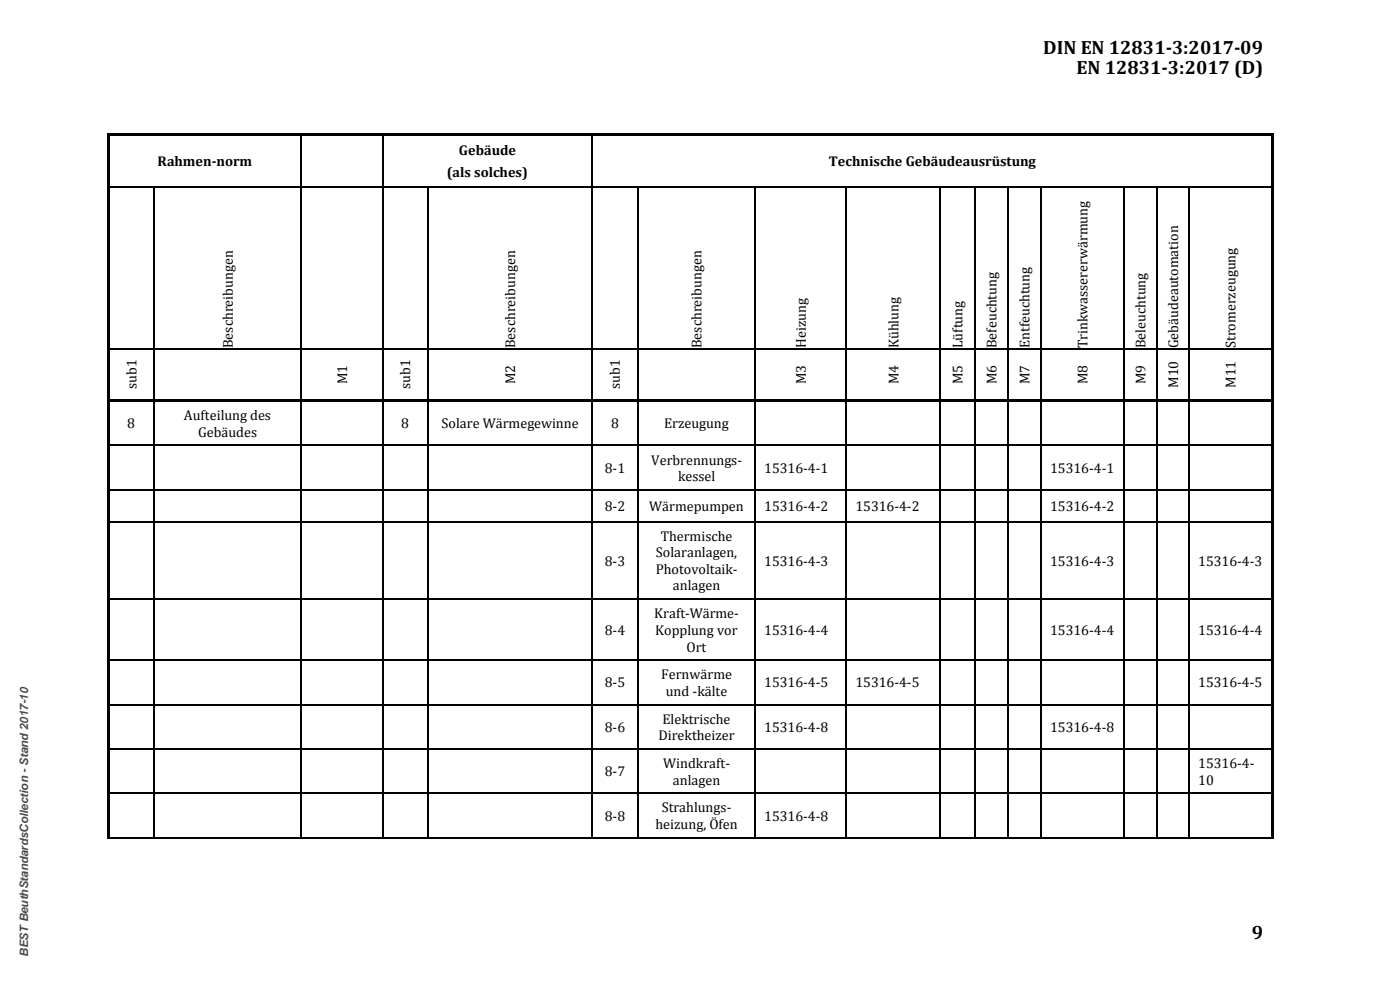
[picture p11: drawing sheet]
<svg xmlns="http://www.w3.org/2000/svg" width="297mm" height="210mm" viewBox="0 0 297 210" stroke-linecap="round" stroke-linejoin="round" font-family="sans-serif">
<defs><g id="words">
<g font-size="4.1">
<text x="221.3" y="11.5">DIN EN 12831-3:2017-09</text>
<text x="228.4" y="15.6">EN 12831-3:2017 (D)</text>
<text x="265.6" y="199.2">9</text>
</g>
<g font-size="3">
<text x="33.4" y="35.3">Rahmen-norm</text>
<text x="97.4" y="33">Gebäude</text>
<text x="175.9" y="35.3">Technische Gebäudeausrüstung</text>
<text x="94.8" y="37.5">(als solches)</text>
<text x="49.4" y="73.9" transform="rotate(-90 49.4 73.9)">Beschreibungen</text>
<text x="109.3" y="73.9" transform="rotate(-90 109.3 73.9)">Beschreibungen</text>
<text x="148.8" y="73.9" transform="rotate(-90 148.8 73.9)">Beschreibungen</text>
<text x="171" y="73.9" transform="rotate(-90 171 73.9)">Heizung</text>
<text x="190.6" y="73.9" transform="rotate(-90 190.6 73.9)">Kühlung</text>
<text x="204.2" y="73.9" transform="rotate(-90 204.2 73.9)">Lüftung</text>
<text x="211.4" y="73.9" transform="rotate(-90 211.4 73.9)">Befeuchtung</text>
<text x="218.4" y="73.9" transform="rotate(-90 218.4 73.9)">Entfeuchtung</text>
<text x="230.7" y="73.9" transform="rotate(-90 230.7 73.9)">Trinkwassererwärmung</text>
<text x="243" y="73.9" transform="rotate(-90 243 73.9)">Beleuchtung</text>
<text x="250" y="73.9" transform="rotate(-90 250 73.9)">Gebäudeautomation</text>
<text x="262.1" y="73.9" transform="rotate(-90 262.1 73.9)">Stromerzeugung</text>
<text x="29" y="82.5" transform="rotate(-90 29 82.5)">sub1</text>
<text x="73.6" y="81.5" transform="rotate(-90 73.6 81.5)">M1</text>
<text x="87" y="82.5" transform="rotate(-90 87 82.5)">sub1</text>
<text x="109.3" y="81.5" transform="rotate(-90 109.3 81.5)">M2</text>
<text x="131.5" y="82.5" transform="rotate(-90 131.5 82.5)">sub1</text>
<text x="171" y="81.5" transform="rotate(-90 171 81.5)">M3</text>
<text x="190.6" y="81.5" transform="rotate(-90 190.6 81.5)">M4</text>
<text x="204.2" y="81.5" transform="rotate(-90 204.2 81.5)">M5</text>
<text x="211.4" y="81.5" transform="rotate(-90 211.4 81.5)">M6</text>
<text x="218.4" y="81.5" transform="rotate(-90 218.4 81.5)">M7</text>
<text x="230.7" y="81.5" transform="rotate(-90 230.7 81.5)">M8</text>
<text x="243" y="81.5" transform="rotate(-90 243 81.5)">M9</text>
<text x="250" y="82.3" transform="rotate(-90 250 82.3)">M10</text>
<text x="262.1" y="82.3" transform="rotate(-90 262.1 82.3)">M11</text>
<text x="39" y="89.1">Aufteilung des</text>
<text x="27" y="90.9">8</text>
<text x="42" y="92.6">Gebäudes</text>
<text x="85.1" y="90.9">8</text>
<text x="93.7" y="90.9">Solare Wärmegewinne</text>
<text x="129.6" y="90.9">8</text>
<text x="140.9" y="90.9">Erzeugung</text>
<text x="128.3" y="100.3">8-1</text>
<text x="138.1" y="98.6">Verbrennungs-</text>
<text x="162.1" y="100.3">15316-4-1</text>
<text x="222.8" y="100.3">15316-4-1</text>
<text x="143.8" y="102.1">kessel</text>
<text x="128.3" y="108.4">8-2</text>
<text x="137.8" y="108.4">Wärmepumpen</text>
<text x="162.1" y="108.4">15316-4-2</text>
<text x="181.5" y="108.4">15316-4-2</text>
<text x="222.8" y="108.4">15316-4-2</text>
<text x="139.1" y="118.2">Solaranlagen,</text>
<text x="140.2" y="114.7">Thermische</text>
<text x="128.3" y="120">8-3</text>
<text x="139.1" y="121.8">Photovoltaik-</text>
<text x="142.7" y="125.3">anlagen</text>
<text x="162.1" y="120">15316-4-3</text>
<text x="222.8" y="120">15316-4-3</text>
<text x="254.2" y="120">15316-4-3</text>
<text x="138.8" y="131.1">Kraft-Wärme-</text>
<text x="128.3" y="134.7">8-4</text>
<text x="139" y="134.7">Kopplung vor</text>
<text x="162.1" y="134.7">15316-4-4</text>
<text x="222.8" y="134.7">15316-4-4</text>
<text x="254.2" y="134.7">15316-4-4</text>
<text x="145.7" y="138.2">Ort</text>
<text x="128.3" y="145.8">8-5</text>
<text x="140.3" y="144.1">Fernwärme</text>
<text x="141.3" y="147.6">und -kälte</text>
<text x="162.1" y="145.8">15316-4-5</text>
<text x="181.5" y="145.8">15316-4-5</text>
<text x="254.2" y="145.8">15316-4-5</text>
<text x="128.3" y="155.3">8-6</text>
<text x="140.5" y="153.5">Elektrische</text>
<text x="162.1" y="155.3">15316-4-8</text>
<text x="222.8" y="155.3">15316-4-8</text>
<text x="139.7" y="157">Direktheizer</text>
<text x="128.3" y="164.7">8-7</text>
<text x="140.7" y="162.9">Windkraft-</text>
<text x="142.7" y="166.5">anlagen</text>
<text x="254.2" y="162.9">15316-4-</text>
<text x="254.2" y="166.5">10</text>
<text x="140.4" y="172.3">Strahlungs-</text>
<text x="128.3" y="174.1">8-8</text>
<text x="139.1" y="175.9">heizung, Öfen</text>
<text x="162.1" y="174.1">15316-4-8</text>
</g>
<text font-size="2.5" fill="#4d4d4d" x="6" y="203" transform="rotate(-90 6 203)">BEST BeuthStandardsCollection - Stand 2017-10</text>
</g></defs>
<g fill="#000">
<path d="M22.7 28.4h.5v.5h-.5z" fill-rule="evenodd"/>
<path d="M22.7 28.4h.5v.5h-.5z" fill-rule="evenodd"/>
<path d="M22.7 28.9h.5v10.6h-.5z" fill-rule="evenodd"/>
<path d="M23.2 28.4h40.6v.5h-40.6z" fill-rule="evenodd"/>
<path d="M63.8 28.4h.5v.5h-.5z" fill-rule="evenodd"/>
<path d="M64.3 28.4h16.7v.5h-16.7z" fill-rule="evenodd"/>
<path d="M81 28.4h.5v.5h-.5z" fill-rule="evenodd"/>
<path d="M81.5 28.4h44v.5h-44z" fill-rule="evenodd"/>
<path d="M125.5 28.4h.5v.5h-.5z" fill-rule="evenodd"/>
<path d="M126 28.4h143.7v.5h-143.7z" fill-rule="evenodd"/>
<path d="M269.7 28.4h.6v.5h-.6z" fill-rule="evenodd"/>
<path d="M269.7 28.4h.6v.5h-.6z" fill-rule="evenodd"/>
<path d="M269.7 28.9h.6v10.6h-.6z" fill-rule="evenodd"/>
<path d="M22.7 39.8h.5v34.1h-.5z" fill-rule="evenodd"/>
<path d="M269.7 39.8h.6v34.1h-.6z" fill-rule="evenodd"/>
<path d="M22.7 74.1h.5v10.6h-.5z" fill-rule="evenodd"/>
<path d="M22.7 84.7h.5v.6h-.5z" fill-rule="evenodd"/>
<path d="M22.7 85.3h.5v9.1h-.5z" fill-rule="evenodd"/>
<path d="M23.2 84.7h9.3v.5h-9.3z" fill-rule="evenodd"/>
<path d="M32.5 84.7h.5v.5h-.5z" fill-rule="evenodd"/>
<path d="M33 84.7h30.8v.5h-30.8z" fill-rule="evenodd"/>
<path d="M63.8 84.7h.5v.5h-.5z" fill-rule="evenodd"/>
<path d="M64.3 84.7h16.7v.5h-16.7z" fill-rule="evenodd"/>
<path d="M81 84.7h.5v.5h-.5z" fill-rule="evenodd"/>
<path d="M81.5 84.7h9.2v.5h-9.2z" fill-rule="evenodd"/>
<path d="M90.7 84.7h.5v.5h-.5z" fill-rule="evenodd"/>
<path d="M91.2 84.7h34.3v.5h-34.3z" fill-rule="evenodd"/>
<path d="M125.5 84.7h.5v.5h-.5z" fill-rule="evenodd"/>
<path d="M126 84.7h9.1v.5h-9.1z" fill-rule="evenodd"/>
<path d="M135.1 84.7h.5v.5h-.5z" fill-rule="evenodd"/>
<path d="M135.6 84.7h24.5v.5h-24.5z" fill-rule="evenodd"/>
<path d="M160.1 84.7h.5v.5h-.5z" fill-rule="evenodd"/>
<path d="M160.6 84.7h18.8v.5h-18.8z" fill-rule="evenodd"/>
<path d="M179.4 84.7h.5v.5h-.5z" fill-rule="evenodd"/>
<path d="M179.9 84.7h19.4v.5h-19.4z" fill-rule="evenodd"/>
<path d="M199.3 84.7h.6v.5h-.6z" fill-rule="evenodd"/>
<path d="M199.9 84.7h6.8v.5h-6.8z" fill-rule="evenodd"/>
<path d="M206.7 84.7h.5v.5h-.5z" fill-rule="evenodd"/>
<path d="M207.2 84.7h6.5v.5h-6.5z" fill-rule="evenodd"/>
<path d="M213.7 84.7h.5v.5h-.5z" fill-rule="evenodd"/>
<path d="M214.2 84.7h6.6v.5h-6.6z" fill-rule="evenodd"/>
<path d="M220.8 84.7h.5v.5h-.5z" fill-rule="evenodd"/>
<path d="M221.3 84.7h17v.5h-17z" fill-rule="evenodd"/>
<path d="M238.3 84.7h.5v.5h-.5z" fill-rule="evenodd"/>
<path d="M238.8 84.7h6.6v.5h-6.6z" fill-rule="evenodd"/>
<path d="M245.4 84.7h.5v.5h-.5z" fill-rule="evenodd"/>
<path d="M245.9 84.7h6.2v.5h-6.2z" fill-rule="evenodd"/>
<path d="M252.1 84.7h.5v.5h-.5z" fill-rule="evenodd"/>
<path d="M252.6 84.7h17.1v.5h-17.1z" fill-rule="evenodd"/>
<path d="M269.7 74.1h.6v10.6h-.6z" fill-rule="evenodd"/>
<path d="M269.7 84.7h.6v.6h-.6z" fill-rule="evenodd"/>
<path d="M269.7 85.3h.6v9.1h-.6z" fill-rule="evenodd"/>
<path d="M22.7 94.6h.5v9.2h-.5z" fill-rule="evenodd"/>
<path d="M22.7 104.1h.5v6.5h-.5z" fill-rule="evenodd"/>
<path d="M269.7 94.6h.6v9.2h-.6z" fill-rule="evenodd"/>
<path d="M269.7 104.1h.6v6.5h-.6z" fill-rule="evenodd"/>
<path d="M22.7 110.8h.5v16.2h-.5z" fill-rule="evenodd"/>
<path d="M22.7 127.3h.5v12.7h-.5z" fill-rule="evenodd"/>
<path d="M269.7 110.8h.6v16.2h-.6z" fill-rule="evenodd"/>
<path d="M269.7 127.3h.6v12.7h-.6z" fill-rule="evenodd"/>
<path d="M22.7 140.2h.5v9.2h-.5z" fill-rule="evenodd"/>
<path d="M22.7 149.6h.5v9.1h-.5z" fill-rule="evenodd"/>
<path d="M269.7 140.2h.6v9.2h-.6z" fill-rule="evenodd"/>
<path d="M269.7 149.6h.6v9.1h-.6z" fill-rule="evenodd"/>
<path d="M22.7 159h.5v9.2h-.5z" fill-rule="evenodd"/>
<path d="M22.7 168.4h.5v9.2h-.5z" fill-rule="evenodd"/>
<path d="M269.7 159h.6v9.2h-.6z" fill-rule="evenodd"/>
<path d="M269.7 168.4h.6v9.2h-.6z" fill-rule="evenodd"/>
</g>
<g fill="#000">
<path d="M22.7 39.5h.5v.3h-.5zM32.5 39.5h.3v.3h-.3zM63.8 28.9h.3zM63.8 39.5h.3v.3h-.3zM81 28.9h.3zM81 39.5h.3v.3h-.3zM90.7 39.5h.2v.3h-.2zM125.5 28.9h.3zM125.5 39.5h.3v.3h-.3zM135.1 39.5h.3v.3h-.3zM160.1 39.5h.3v.3h-.3zM179.4 39.5h.3v.3h-.3z"/>
<path d="M199.3 39.5h.3v.3h-.3zM206.7 39.5h.2v.3h-.2zM213.7 39.5h.3v.3h-.3zM220.8 39.5h.2v.3h-.2zM238.3 39.5h.2v.3h-.2zM245.4 39.5h.2v.3h-.2zM252.1 39.5h.3v.3h-.3zM269.7 39.5h.6v.3h-.6zM22.7 73.9h.5v.2h-.5zM32.5 73.9h.3v.2h-.3zM63.8 73.9h.3v.2h-.3zM81 73.9h.3v.2h-.3z"/>
<path d="M90.7 73.9h.2v.2h-.2zM125.5 73.9h.3v.2h-.3zM135.1 73.9h.3v.2h-.3zM160.1 73.9h.3v.2h-.3zM179.4 73.9h.3v.2h-.3zM199.3 73.9h.3v.2h-.3zM206.7 73.9h.2v.2h-.2zM213.7 73.9h.3v.2h-.3zM220.8 73.9h.2v.2h-.2zM238.3 73.9h.2v.2h-.2zM245.4 73.9h.2v.2h-.2zM252.1 73.9h.3v.2h-.3z"/>
<path d="M269.7 73.9h.6v.2h-.6zM22.7 94.4h.5v.2h-.5zM32.5 85.2l.3 .1zM32.5 94.4h.3v.2h-.3zM63.8 85.2l.3 .1zM63.8 94.4h.3v.2h-.3zM81 85.2l.3 .1zM81 94.4h.3v.2h-.3zM90.7 85.2l.2 .1zM90.7 94.4h.2v.2h-.2zM125.5 85.2l.3 .1zM125.5 94.4h.3v.2h-.3z"/>
<path d="M135.1 85.2l.3 .1zM135.1 94.4h.3v.2h-.3zM160.1 85.2l.3 .1zM160.1 94.4h.3v.2h-.3zM179.4 85.2l.3 .1zM179.4 94.4h.3v.2h-.3zM199.3 85.2l.3 .1zM199.3 94.4h.3v.2h-.3zM206.7 85.2l.2 .1zM206.7 94.4h.2v.2h-.2zM213.7 85.2l.3 .1zM213.7 94.4h.3v.2h-.3z"/>
<path d="M220.8 85.2l.2 .1zM220.8 94.4h.2v.2h-.2zM238.3 85.2l.2 .1zM238.3 94.4h.2v.2h-.2zM245.4 85.2l.2 .1zM245.4 94.4h.2v.2h-.2zM252.1 85.2l.3 .1zM252.1 94.4h.3v.2h-.3zM269.7 94.4h.6v.2h-.6zM22.7 103.8h.5v.3h-.5zM22.7 110.6h.5v.2h-.5zM32.5 103.8h.3v.3h-.3z"/>
<path d="M32.5 110.6h.3v.2h-.3zM63.8 103.8h.3v.3h-.3zM63.8 110.6h.3v.2h-.3zM81 103.8h.3v.3h-.3zM81 110.6h.3v.2h-.3zM90.7 103.8h.2v.3h-.2zM90.7 110.6h.2v.2h-.2zM125.5 103.8h.3v.3h-.3zM125.5 110.6h.3v.2h-.3zM135.1 103.8h.3v.3h-.3zM135.1 110.6h.3v.2h-.3zM160.1 103.8h.3v.3h-.3z"/>
<path d="M160.1 110.6h.3v.2h-.3zM179.4 103.8h.3v.3h-.3zM179.4 110.6h.3v.2h-.3zM199.3 103.8h.3v.3h-.3zM199.3 110.6h.3v.2h-.3zM206.7 103.8h.2v.3h-.2zM206.7 110.6h.2v.2h-.2zM213.7 103.8h.3v.3h-.3zM213.7 110.6h.3v.2h-.3zM220.8 103.8h.2v.3h-.2zM220.8 110.6h.2v.2h-.2zM238.3 103.8h.2v.3h-.2z"/>
<path d="M238.3 110.6h.2v.2h-.2zM245.4 103.8h.2v.3h-.2zM245.4 110.6h.2v.2h-.2zM252.1 103.8h.3v.3h-.3zM252.1 110.6h.3v.2h-.3zM269.7 103.8h.6v.3h-.6zM269.7 110.6h.6v.2h-.6zM22.7 127h.5v.3h-.5zM32.5 127h.3v.3h-.3zM63.8 127h.3v.3h-.3zM81 127h.3v.3h-.3zM90.7 127h.2v.3h-.2z"/>
<path d="M125.5 127h.3v.3h-.3zM135.1 127h.3v.3h-.3zM160.1 127h.3v.3h-.3zM179.4 127h.3v.3h-.3zM199.3 127h.3v.3h-.3zM206.7 127h.2v.3h-.2zM213.7 127h.3v.3h-.3zM220.8 127h.2v.3h-.2zM238.3 127h.2v.3h-.2zM245.4 127h.2v.3h-.2zM252.1 127h.3v.3h-.3zM269.7 127h.6v.3h-.6z"/>
<path d="M22.7 140h.5v.2h-.5zM22.7 149.4h.5v.2h-.5zM22.7 158.7h.5v.3h-.5zM32.5 140h.3v.2h-.3zM32.5 149.4h.3v.2h-.3zM32.5 158.7h.3v.3h-.3zM63.8 140h.3v.2h-.3zM63.8 149.4h.3v.2h-.3zM63.8 158.7h.3v.3h-.3zM81 140h.3v.2h-.3zM81 149.4h.3v.2h-.3zM81 158.7h.3v.3h-.3z"/>
<path d="M90.7 140h.2v.2h-.2zM90.7 149.4h.2v.2h-.2zM90.7 158.7h.2v.3h-.2zM125.5 140h.3v.2h-.3zM125.5 149.4h.3v.2h-.3zM125.5 158.7h.3v.3h-.3zM135.1 140h.3v.2h-.3zM135.1 149.4h.3v.2h-.3zM135.1 158.7h.3v.3h-.3zM160.1 140h.3v.2h-.3zM160.1 149.4h.3v.2h-.3zM160.1 158.7h.3v.3h-.3z"/>
<path d="M179.4 140h.3v.2h-.3zM179.4 149.4h.3v.2h-.3zM179.4 158.7h.3v.3h-.3zM199.3 140h.3v.2h-.3zM199.3 149.4h.3v.2h-.3zM199.3 158.7h.3v.3h-.3zM206.7 140h.2v.2h-.2zM206.7 149.4h.2v.2h-.2zM206.7 158.7h.2v.3h-.2zM213.7 140h.3v.2h-.3zM213.7 149.4h.3v.2h-.3zM213.7 158.7h.3v.3h-.3z"/>
<path d="M220.8 140h.2v.2h-.2zM220.8 149.4h.2v.2h-.2zM220.8 158.7h.2v.3h-.2zM238.3 140h.2v.2h-.2zM238.3 149.4h.2v.2h-.2zM238.3 158.7h.2v.3h-.2zM245.4 140h.2v.2h-.2zM245.4 149.4h.2v.2h-.2zM245.4 158.7h.2v.3h-.2zM252.1 140h.3v.2h-.3zM252.1 149.4h.3v.2h-.3zM252.1 158.7h.3v.3h-.3z"/>
<path d="M269.7 140h.6v.2h-.6zM269.7 149.4h.6v.2h-.6zM269.7 158.7h.6v.3h-.6zM22.7 168.2h.5v.2h-.5zM32.5 168.2h.3v.2h-.3zM32.5 177.6h.3v.2h-.3zM63.8 168.2h.3v.2h-.3zM63.8 177.6h.3v.2h-.3zM81 168.2h.3v.2h-.3zM81 177.6h.3v.2h-.3zM90.7 168.2h.2v.2h-.2zM90.7 177.6h.2v.2h-.2z"/>
<path d="M125.5 168.2h.3v.2h-.3zM125.5 177.6h.3v.2h-.3zM135.1 168.2h.3v.2h-.3zM135.1 177.6h.3v.2h-.3zM160.1 168.2h.3v.2h-.3zM160.1 177.6h.3v.2h-.3zM179.4 168.2h.3v.2h-.3zM179.4 177.6h.3v.2h-.3zM199.3 168.2h.3v.2h-.3zM199.3 177.6h.3v.2h-.3zM206.7 168.2h.2v.2h-.2zM206.7 177.6h.2v.2h-.2z"/>
<path d="M213.7 168.2h.3v.2h-.3zM213.7 177.6h.3v.2h-.3zM220.8 168.2h.2v.2h-.2zM220.8 177.6h.2v.2h-.2zM238.3 168.2h.2v.2h-.2zM238.3 177.6h.2v.2h-.2zM245.4 168.2h.2v.2h-.2zM245.4 177.6h.2v.2h-.2zM252.1 168.2h.3v.2h-.3zM252.1 177.6h.3v.2h-.3zM269.7 168.2h.6v.2h-.6zM269.7 177.6h.6v.2h-.6z"/>
</g>
<g fill="none" stroke="#000" stroke-width=".25">
<path d="M23.2 39.6h9.3M32.6 39.8v34.1M32.8 39.6h31M63.9 28.9v10.6M63.9 39.8v34.1M64.1 39.6h16.9M81.2 28.9v10.6M81.2 39.8v34.1M81.3 39.6h9.4M90.8 39.8v34.1M90.9 39.6h34.6M125.6 28.9v10.6"/>
<path d="M125.6 39.8v34.1M125.8 39.6h9.3M135.3 39.8v34.1M135.4 39.6h24.7M160.2 39.8v34.1M160.4 39.6h19M179.5 39.8v34.1M179.7 39.6h19.6M199.5 39.8v34.1M199.6 39.6h7.1M206.8 39.8v34.1M206.9 39.6h6.8"/>
<path d="M213.8 39.8v34.1M214 39.6h6.8M220.9 39.8v34.1M221 39.6h17.3M238.4 39.8v34.1M238.5 39.6h6.9M245.5 39.8v34.1M245.6 39.6h6.5M252.3 39.8v34.1M252.4 39.6h17.3M23.2 74h9.3M32.6 74.1v10.6"/>
<path d="M32.8 74h31M63.9 74.1v10.6M64.1 74h16.9M81.2 74.1v10.6M81.3 74h9.4M90.8 74.1v10.6M90.9 74h34.6M125.6 74.1v10.6M125.8 74h9.3M135.3 74.1v10.6M135.4 74h24.7M160.2 74.1v10.6"/>
<path d="M160.4 74h19M179.5 74.1v10.6M179.7 74h19.6M199.5 74.1v10.6M199.6 74h7.1M206.8 74.1v10.6M206.9 74h6.8M213.8 74.1v10.6M214 74h6.8M220.9 74.1v10.6M221 74h17.3M238.4 74.1v10.6"/>
<path d="M238.5 74h6.9M245.5 74.1v10.6M245.6 74h6.5M252.3 74.1v10.6M252.4 74h17.3M23.2 94.5h9.3M32.6 85.3v9.1M32.6 94.6v9.2M32.8 94.5h31M63.9 85.3v9.1M63.9 94.6v9.2M64.1 94.5h16.9"/>
<path d="M81.2 85.3v9.1M81.2 94.6v9.2M81.3 94.5h9.4M90.8 85.3v9.1M90.8 94.6v9.2M90.9 94.5h34.6M125.6 85.3v9.1M125.6 94.6v9.2M125.8 94.5h9.3M135.3 85.3v9.1M135.3 94.6v9.2M135.4 94.5h24.7"/>
<path d="M160.2 85.3v9.1M160.2 94.6v9.2M160.4 94.5h19M179.5 85.3v9.1M179.5 94.6v9.2M179.7 94.5h19.6M199.5 85.3v9.1M199.5 94.6v9.2M199.6 94.5h7.1M206.8 85.3v9.1M206.8 94.6v9.2M206.9 94.5h6.8"/>
<path d="M213.8 85.3v9.1M213.8 94.6v9.2M214 94.5h6.8M220.9 85.3v9.1M220.9 94.6v9.2M221 94.5h17.3M238.4 85.3v9.1M238.4 94.6v9.2M238.5 94.5h6.9M245.5 85.3v9.1M245.5 94.6v9.2M245.6 94.5h6.5"/>
<path d="M252.3 85.3v9.1M252.3 94.6v9.2M252.4 94.5h17.3M23.2 103.9h9.3M23.2 110.7h9.3M32.6 104.1v6.5M32.6 110.8v16.2M32.8 103.9h31M32.8 110.7h31M63.9 104.1v6.5M63.9 110.8v16.2M64.1 103.9h16.9"/>
<path d="M64.1 110.7h16.9M81.2 104.1v6.5M81.2 110.8v16.2M81.3 103.9h9.4M81.3 110.7h9.4M90.8 104.1v6.5M90.8 110.8v16.2M90.9 103.9h34.6M90.9 110.7h34.6M125.6 104.1v6.5M125.6 110.8v16.2M125.8 103.9h9.3"/>
<path d="M125.8 110.7h9.3M135.3 104.1v6.5M135.3 110.8v16.2M135.4 103.9h24.7M135.4 110.7h24.7M160.2 104.1v6.5M160.2 110.8v16.2M160.4 103.9h19M160.4 110.7h19M179.5 104.1v6.5M179.5 110.8v16.2M179.7 103.9h19.6"/>
<path d="M179.7 110.7h19.6M199.5 104.1v6.5M199.5 110.8v16.2M199.6 103.9h7.1M199.6 110.7h7.1M206.8 104.1v6.5M206.8 110.8v16.2M206.9 103.9h6.8M206.9 110.7h6.8M213.8 104.1v6.5M213.8 110.8v16.2M214 103.9h6.8"/>
<path d="M214 110.7h6.8M220.9 104.1v6.5M220.9 110.8v16.2M221 103.9h17.3M221 110.7h17.3M238.4 104.1v6.5M238.4 110.8v16.2M238.5 103.9h6.9M238.5 110.7h6.9M245.5 104.1v6.5M245.5 110.8v16.2M245.6 103.9h6.5"/>
<path d="M245.6 110.7h6.5M252.3 104.1v6.5M252.3 110.8v16.2M252.4 103.9h17.3M252.4 110.7h17.3M23.2 127.1h9.3M32.6 127.3v12.7M32.8 127.1h31M63.9 127.3v12.7M64.1 127.1h16.9M81.2 127.3v12.7M81.3 127.1h9.4"/>
<path d="M90.8 127.3v12.7M90.9 127.1h34.6M125.6 127.3v12.7M125.8 127.1h9.3M135.3 127.3v12.7M135.4 127.1h24.7M160.2 127.3v12.7M160.4 127.1h19M179.5 127.3v12.7M179.7 127.1h19.6M199.5 127.3v12.7M199.6 127.1h7.1"/>
<path d="M206.8 127.3v12.7M206.9 127.1h6.8M213.8 127.3v12.7M214 127.1h6.8M220.9 127.3v12.7M221 127.1h17.3M238.4 127.3v12.7M238.5 127.1h6.9M245.5 127.3v12.7M245.6 127.1h6.5M252.3 127.3v12.7M252.4 127.1h17.3"/>
<path d="M23.2 140.1h9.3M23.2 149.5h9.3M23.2 158.9h9.3M32.6 140.2v9.2M32.6 149.6v9.1M32.6 159v9.2M32.8 140.1h31M32.8 149.5h31M32.8 158.9h31M63.9 140.2v9.2M63.9 149.6v9.1M63.9 159v9.2"/>
<path d="M64.1 140.1h16.9M64.1 149.5h16.9M64.1 158.9h16.9M81.2 140.2v9.2M81.2 149.6v9.1M81.2 159v9.2M81.3 140.1h9.4M81.3 149.5h9.4M81.3 158.9h9.4M90.8 140.2v9.2M90.8 149.6v9.1M90.8 159v9.2"/>
<path d="M90.9 140.1h34.6M90.9 149.5h34.6M90.9 158.9h34.6M125.6 140.2v9.2M125.6 149.6v9.1M125.6 159v9.2M125.8 140.1h9.3M125.8 149.5h9.3M125.8 158.9h9.3M135.3 140.2v9.2M135.3 149.6v9.1M135.3 159v9.2"/>
<path d="M135.4 140.1h24.7M135.4 149.5h24.7M135.4 158.9h24.7M160.2 140.2v9.2M160.2 149.6v9.1M160.2 159v9.2M160.4 140.1h19M160.4 149.5h19M160.4 158.9h19M179.5 140.2v9.2M179.5 149.6v9.1M179.5 159v9.2"/>
<path d="M179.7 140.1h19.6M179.7 149.5h19.6M179.7 158.9h19.6M199.5 140.2v9.2M199.5 149.6v9.1M199.5 159v9.2M199.6 140.1h7.1M199.6 149.5h7.1M199.6 158.9h7.1M206.8 140.2v9.2M206.8 149.6v9.1M206.8 159v9.2"/>
<path d="M206.9 140.1h6.8M206.9 149.5h6.8M206.9 158.9h6.8M213.8 140.2v9.2M213.8 149.6v9.1M213.8 159v9.2M214 140.1h6.8M214 149.5h6.8M214 158.9h6.8M220.9 140.2v9.2M220.9 149.6v9.1M220.9 159v9.2"/>
<path d="M221 140.1h17.3M221 149.5h17.3M221 158.9h17.3M238.4 140.2v9.2M238.4 149.6v9.1M238.4 159v9.2M238.5 140.1h6.9M238.5 149.5h6.9M238.5 158.9h6.9M245.5 140.2v9.2M245.5 149.6v9.1M245.5 159v9.2"/>
<path d="M245.6 140.1h6.5M245.6 149.5h6.5M245.6 158.9h6.5M252.3 140.2v9.2M252.3 149.6v9.1M252.3 159v9.2M252.4 140.1h17.3M252.4 149.5h17.3M252.4 158.9h17.3M22.7 177.7h9.8M23.2 168.3h9.3M32.6 168.4v9.2"/>
<path d="M32.8 168.3h31M32.8 177.7h31M63.9 168.4v9.2M64.1 168.3h16.9M64.1 177.7h16.9M81.2 168.4v9.2M81.3 168.3h9.4M81.3 177.7h9.4M90.8 168.4v9.2M90.9 168.3h34.6M90.9 177.7h34.6M125.6 168.4v9.2"/>
<path d="M125.8 168.3h9.3M125.8 177.7h9.3M135.3 168.4v9.2M135.4 168.3h24.7M135.4 177.7h24.7M160.2 168.4v9.2M160.4 168.3h19M160.4 177.7h19M179.5 168.4v9.2M179.7 168.3h19.6M179.7 177.7h19.6M199.5 168.4v9.2"/>
<path d="M199.6 168.3h7.1M199.6 177.7h7.1M206.8 168.4v9.2M206.9 168.3h6.8M206.9 177.7h6.8M213.8 168.4v9.2M214 168.3h6.8M214 177.7h6.8M220.9 168.4v9.2M221 168.3h17.3M221 177.7h17.3M238.4 168.4v9.2"/>
<path d="M238.5 168.3h6.9M238.5 177.7h6.9M245.5 168.4v9.2M245.6 168.3h6.5M245.6 177.7h6.5M252.3 168.4v9.2M252.4 168.3h17.3M252.4 177.7h17.3"/>
</g>
<use href="#words"/>
</svg>
